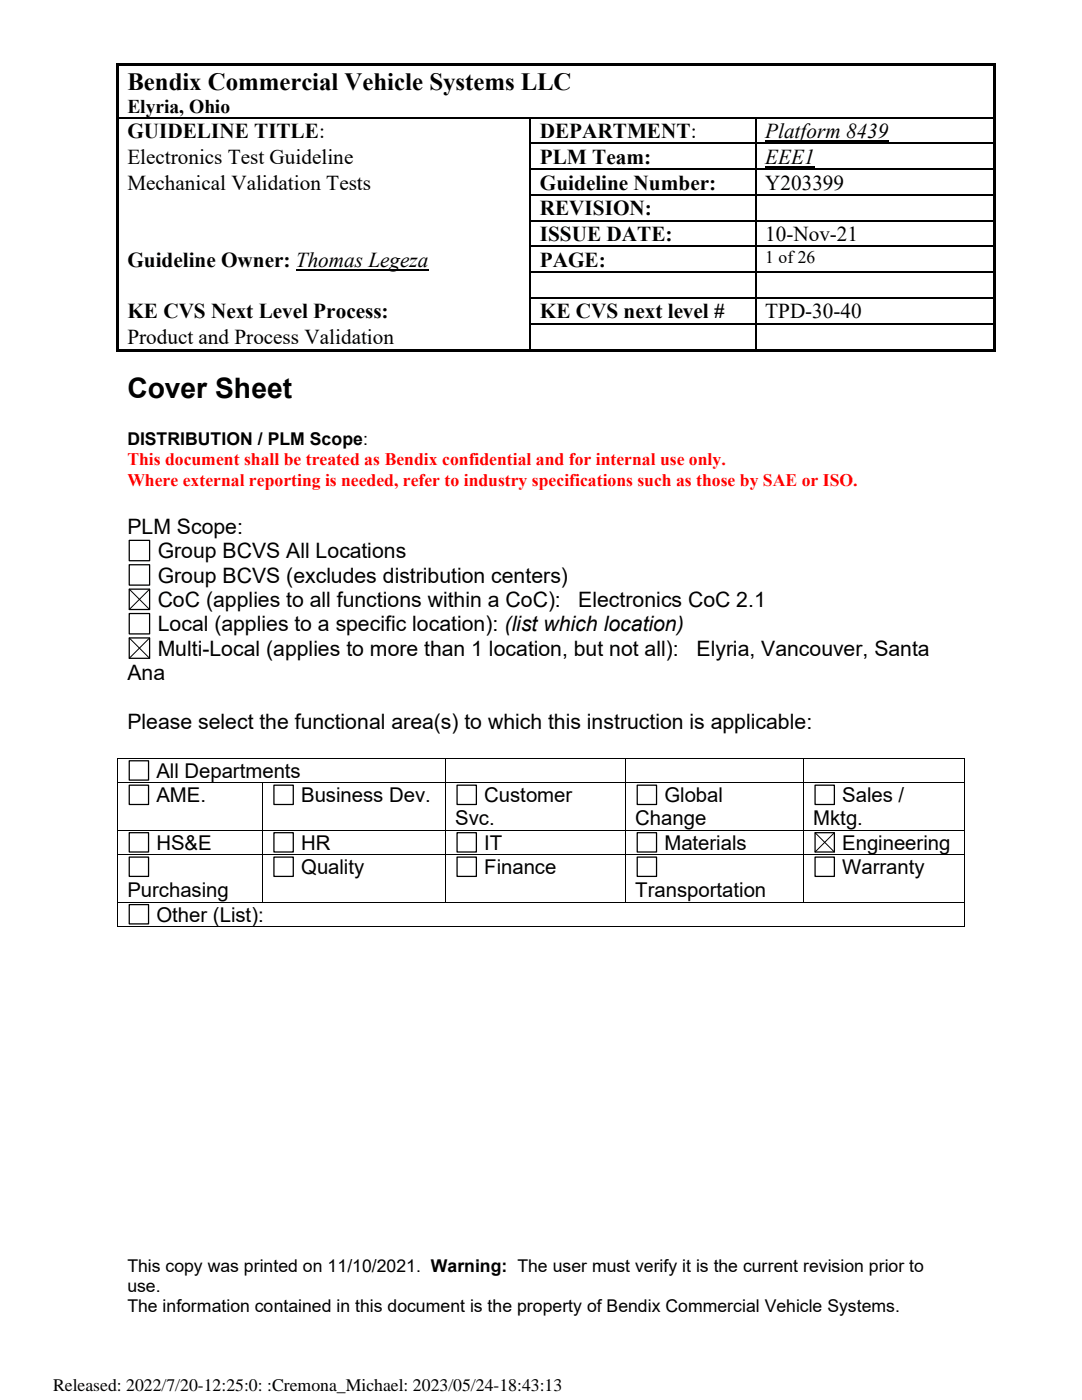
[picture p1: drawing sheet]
<svg xmlns="http://www.w3.org/2000/svg" width="216mm" height="279mm" viewBox="0 0 216 279" stroke-linecap="round" stroke-linejoin="round" font-family="sans-serif">
<defs><g id="words">
<text font-size="5.6" x="25.4" y="79.5">Cover Sheet</text>
<text font-size="5" x="25.4" y="17.9">Bendix Commercial Vehicle Systems LLC</text>
<g font-size="4.2">
<text x="25.4" y="27.6">GUIDELINE TITLE:</text>
<text x="107.7" y="27.6">DEPARTMENT:</text>
<text x="152.7" y="27.6">Platform 8439</text>
<text x="25.4" y="32.7">Electronics Test Guideline</text>
<text x="107.7" y="32.7">PLM Team:</text>
<text x="152.7" y="32.7">EEE1</text>
<text x="25.4" y="37.9">Mechanical Validation Tests</text>
<text x="107.7" y="37.9">Guideline Number:</text>
<text x="152.7" y="37.9">Y203399</text>
<text x="107.7" y="43">REVISION:</text>
<text x="25.4" y="53.3">Guideline Owner: Thomas Legeza</text>
<text x="107.7" y="48.1">ISSUE DATE:</text>
<text x="107.7" y="53.3">PAGE:</text>
<text x="152.7" y="48.1">10-Nov-21</text>
<text x="25.4" y="63.5">KE CVS Next Level Process:</text>
<text x="107.7" y="63.5">KE CVS next level #</text>
<text x="152.7" y="63.5">TPD-30-40</text>
<text x="25.4" y="68.6">Product and Process Validation</text>
<text x="25.4" y="106.5">PLM Scope:</text>
<text x="31.5" y="111.4">Group BCVS All Locations</text>
<text x="31.5" y="116.3">Group BCVS (excludes distribution centers)</text>
<text x="31.5" y="121.1">CoC (applies to all functions within a CoC):</text>
<text x="115.4" y="121.1">Electronics CoC 2.1</text>
<text x="31.5" y="126">Local (applies to a specific location): (list which location)</text>
<text x="31.5" y="130.9">Multi-Local (applies to more than 1 location, but not all):</text>
<text x="139" y="130.9">Elyria, Vancouver, Santa</text>
<text x="25.4" y="135.7">Ana</text>
<text x="25.4" y="145.5">Please select the functional area(s) to which this instruction is applicable:</text>
</g>
<g font-size="4.1">
<text x="31.2" y="155.2">All Departments</text>
<text x="31.2" y="160.1">AME.</text>
<text x="60.1" y="160.1">Business Dev.</text>
<text x="96.6" y="160.1">Customer</text>
<text x="132.6" y="160.1">Global</text>
<text x="168.1" y="160.1">Sales /</text>
<text x="90.8" y="164.7">Svc.</text>
<text x="126.8" y="164.7">Change</text>
<text x="162.3" y="164.7">Mktg.</text>
<text x="31.2" y="169.6">HS&amp;E</text>
<text x="60.1" y="169.6">HR</text>
<text x="96.6" y="169.6">IT</text>
<text x="132.6" y="169.6">Materials</text>
<text x="168.1" y="169.6">Engineering</text>
<text x="25.4" y="179.1">Purchasing</text>
<text x="60.1" y="174.4">Quality</text>
<text x="96.6" y="174.4">Finance</text>
<text x="126.8" y="179.1">Transportation</text>
<text x="168.1" y="174.4">Warranty</text>
<text x="31.2" y="183.9">Other (List):</text>
</g>
<text font-size="3.9" x="25.4" y="22.5">Elyria, Ohio</text>
<g font-size="3.5">
<text x="152.7" y="52.6">1 of26</text>
<text x="25.4" y="88.8">DISTRIBUTION / PLM Scope:</text>
<text x="25.4" y="253.8">This copy was printed on 11/10/2021. Warning: The user must verify it is the current revision prior to</text>
<text x="25.4" y="257.8">use.</text>
<text x="25.4" y="261.9">The information contained in this document is the property of Bendix Commercial Vehicle Systems.</text>
<text x="10.6" y="277.6">Released: 2022/7/20-12:25:0: :Cremona_Michael: 2023/05/24-18:43:13</text>
</g>
<g font-size="3.5" fill="#f00">
<text x="25.4" y="92.9">This document shall be treated as Bendix confidential and for internal use only.</text>
<text x="25.4" y="96.9">Where external reporting is needed, refer to industry specifications such as those by SAE or ISO.</text>
</g>
</g></defs>
<g fill="#000">
<path d="M23.2 12.7h.6v.6h-.6z" fill-rule="evenodd"/>
<path d="M23.2 12.7h.6v.5h-.6z" fill-rule="evenodd"/>
<path d="M23.8 12.7h174.4v.5h-174.4z" fill-rule="evenodd"/>
<path d="M198.2 12.7h.6v.6h-.6z" fill-rule="evenodd"/>
<path d="M198.2 12.7h.6v.5h-.6z" fill-rule="evenodd"/>
<path d="M23.2 13.3h.6v10.1h-.6z" fill-rule="evenodd"/>
<path d="M23.2 23.4h.6v.2h-.6z" fill-rule="evenodd"/>
<path d="M23.2 23.6h.6v4.9h-.6z" fill-rule="evenodd"/>
<path d="M23.2 28.5h.6v.2h-.6z" fill-rule="evenodd"/>
<path d="M23.2 28.7h.6v5h-.6z" fill-rule="evenodd"/>
<path d="M23.2 33.7h.6v.2h-.6z" fill-rule="evenodd"/>
<path d="M23.2 33.9h.6v4.9h-.6z" fill-rule="evenodd"/>
<path d="M23.2 38.8h.6v.2h-.6z" fill-rule="evenodd"/>
<path d="M105.7 23.4h.2v.2h-.2z" fill-rule="evenodd"/>
<path d="M105.7 28.5h.2v.2h-.2z" fill-rule="evenodd"/>
<path d="M105.7 33.7h.2v.2h-.2z" fill-rule="evenodd"/>
<path d="M105.7 38.8h.2v.2h-.2z" fill-rule="evenodd"/>
<path d="M150.7 23.4h.2v.2h-.2z" fill-rule="evenodd"/>
<path d="M150.7 28.5h.2v.2h-.2z" fill-rule="evenodd"/>
<path d="M150.7 33.7h.2v.2h-.2z" fill-rule="evenodd"/>
<path d="M150.7 38.8h.2v.2h-.2z" fill-rule="evenodd"/>
<path d="M198.2 13.3h.6v10.1h-.6z" fill-rule="evenodd"/>
<path d="M198.2 23.4h.6v.2h-.6z" fill-rule="evenodd"/>
<path d="M198.2 23.6h.6v4.9h-.6z" fill-rule="evenodd"/>
<path d="M198.2 28.5h.6v.2h-.6z" fill-rule="evenodd"/>
<path d="M198.2 28.7h.6v5h-.6z" fill-rule="evenodd"/>
<path d="M198.2 33.7h.6v.2h-.6z" fill-rule="evenodd"/>
<path d="M198.2 33.9h.6v4.9h-.6z" fill-rule="evenodd"/>
<path d="M198.2 38.8h.6v.2h-.6z" fill-rule="evenodd"/>
<path d="M23.2 39h.6v4.9h-.6z" fill-rule="evenodd"/>
<path d="M23.2 43.9h.6v.3h-.6z" fill-rule="evenodd"/>
<path d="M23.2 44.2h.6v4.8h-.6z" fill-rule="evenodd"/>
<path d="M23.2 49h.6v.3h-.6z" fill-rule="evenodd"/>
<path d="M23.2 49.3h.6v4.9h-.6z" fill-rule="evenodd"/>
<path d="M23.2 54.2h.6v.2h-.6z" fill-rule="evenodd"/>
<path d="M23.2 54.4h.6v4.9h-.6z" fill-rule="evenodd"/>
<path d="M23.2 59.3h.6v.3h-.6z" fill-rule="evenodd"/>
<path d="M105.7 43.9h.2v.3h-.2z" fill-rule="evenodd"/>
<path d="M105.7 49h.2v.3h-.2z" fill-rule="evenodd"/>
<path d="M105.7 54.2h.2v.2h-.2z" fill-rule="evenodd"/>
<path d="M105.7 59.3h.2v.3h-.2z" fill-rule="evenodd"/>
<path d="M150.7 43.9h.2v.3h-.2z" fill-rule="evenodd"/>
<path d="M150.7 49h.2v.3h-.2z" fill-rule="evenodd"/>
<path d="M150.7 54.2h.2v.2h-.2z" fill-rule="evenodd"/>
<path d="M150.7 59.3h.2v.3h-.2z" fill-rule="evenodd"/>
<path d="M198.2 39h.6v4.9h-.6z" fill-rule="evenodd"/>
<path d="M198.2 43.9h.6v.3h-.6z" fill-rule="evenodd"/>
<path d="M198.2 44.2h.6v4.8h-.6z" fill-rule="evenodd"/>
<path d="M198.2 49h.6v.3h-.6z" fill-rule="evenodd"/>
<path d="M198.2 49.3h.6v4.9h-.6z" fill-rule="evenodd"/>
<path d="M198.2 54.2h.6v.2h-.6z" fill-rule="evenodd"/>
<path d="M198.2 54.4h.6v4.9h-.6z" fill-rule="evenodd"/>
<path d="M198.2 59.3h.6v.3h-.6z" fill-rule="evenodd"/>
<path d="M23.2 59.6h.6v4.8h-.6z" fill-rule="evenodd"/>
<path d="M23.2 64.4h.6v.3h-.6z" fill-rule="evenodd"/>
<path d="M23.2 64.7h.6v4.9h-.6z" fill-rule="evenodd"/>
<path d="M23.2 69.6h.6v.5h-.6z" fill-rule="evenodd"/>
<path d="M23.2 69.6h.6v.5h-.6z" fill-rule="evenodd"/>
<path d="M23.8 69.6h81.9v.5h-81.9z" fill-rule="evenodd"/>
<path d="M105.7 64.4h.2v.3h-.2z" fill-rule="evenodd"/>
<path d="M105.7 69.6h.5v.5h-.5z" fill-rule="evenodd"/>
<path d="M106.2 69.6h44.5v.5h-44.5z" fill-rule="evenodd"/>
<path d="M150.7 64.4h.2v.3h-.2z" fill-rule="evenodd"/>
<path d="M150.7 69.6h.5v.5h-.5z" fill-rule="evenodd"/>
<path d="M151.2 69.6h47v.5h-47z" fill-rule="evenodd"/>
<path d="M198.2 59.6h.6v4.8h-.6z" fill-rule="evenodd"/>
<path d="M198.2 64.4h.6v.3h-.6z" fill-rule="evenodd"/>
<path d="M198.2 64.7h.6v4.9h-.6z" fill-rule="evenodd"/>
<path d="M198.2 69.6h.6v.5h-.6z" fill-rule="evenodd"/>
<path d="M198.2 69.6h.6v.5h-.6z" fill-rule="evenodd"/>
<path d="M23.4 151.2h.2v.2h-.2z" fill-rule="evenodd"/>
<path d="M23.4 151.2h.2v.2h-.2z" fill-rule="evenodd"/>
<path d="M23.4 156.1h.2v.2h-.2z" fill-rule="evenodd"/>
<path d="M52.3 156.1h.2v.2h-.2z" fill-rule="evenodd"/>
<path d="M88.8 151.2h.2v.2h-.2z" fill-rule="evenodd"/>
<path d="M88.8 156.1h.2v.2h-.2z" fill-rule="evenodd"/>
<path d="M124.8 151.2h.2v.2h-.2z" fill-rule="evenodd"/>
<path d="M124.8 156.1h.2v.2h-.2z" fill-rule="evenodd"/>
<path d="M160.3 151.2h.2v.2h-.2z" fill-rule="evenodd"/>
<path d="M160.3 156.1h.2v.2h-.2z" fill-rule="evenodd"/>
<path d="M192.4 151.2h.1v.2h-.1z" fill-rule="evenodd"/>
<path d="M192.4 151.2h.1v.2h-.1z" fill-rule="evenodd"/>
<path d="M192.4 156.1h.1v.2h-.1z" fill-rule="evenodd"/>
<path d="M23.4 165.6h.2v.2h-.2z" fill-rule="evenodd"/>
<path d="M23.4 170.5h.2v.1h-.2z" fill-rule="evenodd"/>
<path d="M52.3 165.6h.2v.2h-.2z" fill-rule="evenodd"/>
<path d="M52.3 170.5h.2v.1h-.2z" fill-rule="evenodd"/>
<path d="M88.8 165.6h.2v.2h-.2z" fill-rule="evenodd"/>
<path d="M88.8 170.5h.2v.1h-.2z" fill-rule="evenodd"/>
<path d="M124.8 165.6h.2v.2h-.2z" fill-rule="evenodd"/>
<path d="M124.8 170.5h.2v.1h-.2z" fill-rule="evenodd"/>
<path d="M160.3 165.6h.2v.2h-.2z" fill-rule="evenodd"/>
<path d="M160.3 170.5h.2v.1h-.2z" fill-rule="evenodd"/>
<path d="M192.4 165.6h.1v.2h-.1z" fill-rule="evenodd"/>
<path d="M192.4 170.5h.1v.1h-.1z" fill-rule="evenodd"/>
<path d="M23.4 179.9h.2v.2h-.2z" fill-rule="evenodd"/>
<path d="M23.4 184.8h.2v.2h-.2z" fill-rule="evenodd"/>
<path d="M23.4 184.8h.2v.2h-.2z" fill-rule="evenodd"/>
<path d="M52.3 179.9h.2v.2h-.2z" fill-rule="evenodd"/>
<path d="M88.8 179.9h.2v.2h-.2z" fill-rule="evenodd"/>
<path d="M124.8 179.9h.2v.2h-.2z" fill-rule="evenodd"/>
<path d="M160.3 179.9h.2v.2h-.2z" fill-rule="evenodd"/>
<path d="M192.4 179.9h.1v.2h-.1z" fill-rule="evenodd"/>
<path d="M192.4 184.8h.1v.2h-.1z" fill-rule="evenodd"/>
<path d="M192.4 184.8h.1v.2h-.1z" fill-rule="evenodd"/>
</g>
<path d="M152.7 28.1h24.6M152.7 33.3h9.9M59 53.8h26.5" fill="none" stroke="#000" stroke-width=".21"/>
<g fill="none" stroke="#000" stroke-width=".25">
<path d="M23.8 23.5h81.9M105.8 23.6v4.9M105.8 28.7v5M105.8 33.9v4.9M105.8 39v4.9M105.9 23.5h44.8M105.9 28.6h44.8M105.9 33.8h44.8M105.9 38.9h44.8M150.8 23.6v4.9M150.8 28.7v5M150.8 33.9v4.9"/>
<path d="M150.8 39v4.9M150.9 23.5h47.3M150.9 28.6h47.3M150.9 33.8h47.3M150.9 38.9h47.3M105.8 44.2v4.8M105.8 49.3v4.9M105.8 54.4v4.9M105.8 59.6v4.8M105.9 44h44.8M105.9 49.2h44.8M105.9 54.3h44.8"/>
<path d="M105.9 59.4h44.8M150.8 44.2v4.8M150.8 49.3v4.9M150.8 54.4v4.9M150.8 59.6v4.8M150.9 44h47.3M150.9 49.2h47.3M150.9 54.3h47.3M150.9 59.4h47.3M105.8 64.7v4.9M105.9 64.6h44.8M150.8 64.7v4.9"/>
<path d="M150.9 64.6h47.3M25.8 107.8h4.1v4.1h-4.1zM25.8 112.7h4.1v4.1h-4.1zM25.8 117.6h4.1v4h-4.1zM25.8 122.4h4.1v4.1h-4.1zM25.8 127.3h4.1v4.1h-4.1zM25.8 151.8h3.8v3.9h-3.8zM25.8 156.7h3.8v3.9h-3.8zM54.7 156.7h3.8v3.9h-3.8zM91.2 156.7h3.9v3.9h-3.9zM127.2 156.7h3.8v3.9h-3.8zM162.6 156.7h3.9v3.9h-3.9z"/>
<path d="M25.8 166.2h3.8v3.8h-3.8zM25.8 171.1h3.8v3.8h-3.8zM54.7 166.2h3.8v3.8h-3.8zM54.7 171.1h3.8v3.8h-3.8zM91.2 166.2h3.9v3.8h-3.9zM91.2 171.1h3.9v3.8h-3.9zM127.2 166.2h3.8v3.8h-3.8zM127.2 171.1h3.8v3.8h-3.8zM162.6 166.2h3.9v3.8h-3.9zM162.6 171.1h3.9v3.8h-3.9zM25.8 180.5h3.8v3.9h-3.8z"/>
</g>
<g fill="none" stroke="#000" stroke-width=".2">
<path d="M25.7 117.5l4.2 4.2M29.9 117.5l-4.2 4.2M25.7 127.3l4.2 4.1M29.9 127.3l-4.2 4.1M23.5 151.4v4.7M23.5 156.3v9.3M23.6 151.3h65.2M23.6 156.2h28.7M52.4 156.3v9.3M52.5 156.2h36.3M88.9 151.4v4.7M88.9 156.3v9.3"/>
<path d="M89 151.3h35.8M89 156.2h35.8M124.9 151.4v4.7M124.9 156.3v9.3M125 151.3h35.3M125 156.2h35.3M160.4 151.4v4.7M160.4 156.3v9.3M160.5 151.3h31.9M160.5 156.2h31.9M192.4 151.4v4.7M192.4 156.3v9.3"/>
<path d="M23.5 165.8v4.7M23.5 170.6v9.3M23.6 165.7h28.7M23.6 170.5h28.7M52.4 165.8v4.7M52.4 170.6v9.3M52.5 165.7h36.3M52.5 170.5h36.3M88.9 165.8v4.7M88.9 170.6v9.3M89 165.7h35.8M89 170.5h35.8"/>
<path d="M124.9 165.8v4.7M124.9 170.6v9.3M125 165.7h35.3M125 170.5h35.3M160.4 165.8v4.7M160.4 170.6v9.3M160.5 165.7h31.9M160.5 170.5h31.9M162.6 166.1l3.9 4M166.5 166.1l-3.9 4M192.4 165.8v4.7M192.4 170.6v9.3"/>
<path d="M23.5 180.1v4.7M23.6 180h28.7M23.6 184.9h168.8M52.5 180h36.3M89 180h35.8M125 180h35.3M160.5 180h31.9M192.4 180.1v4.7"/>
</g>
<use href="#words"/>
</svg>
